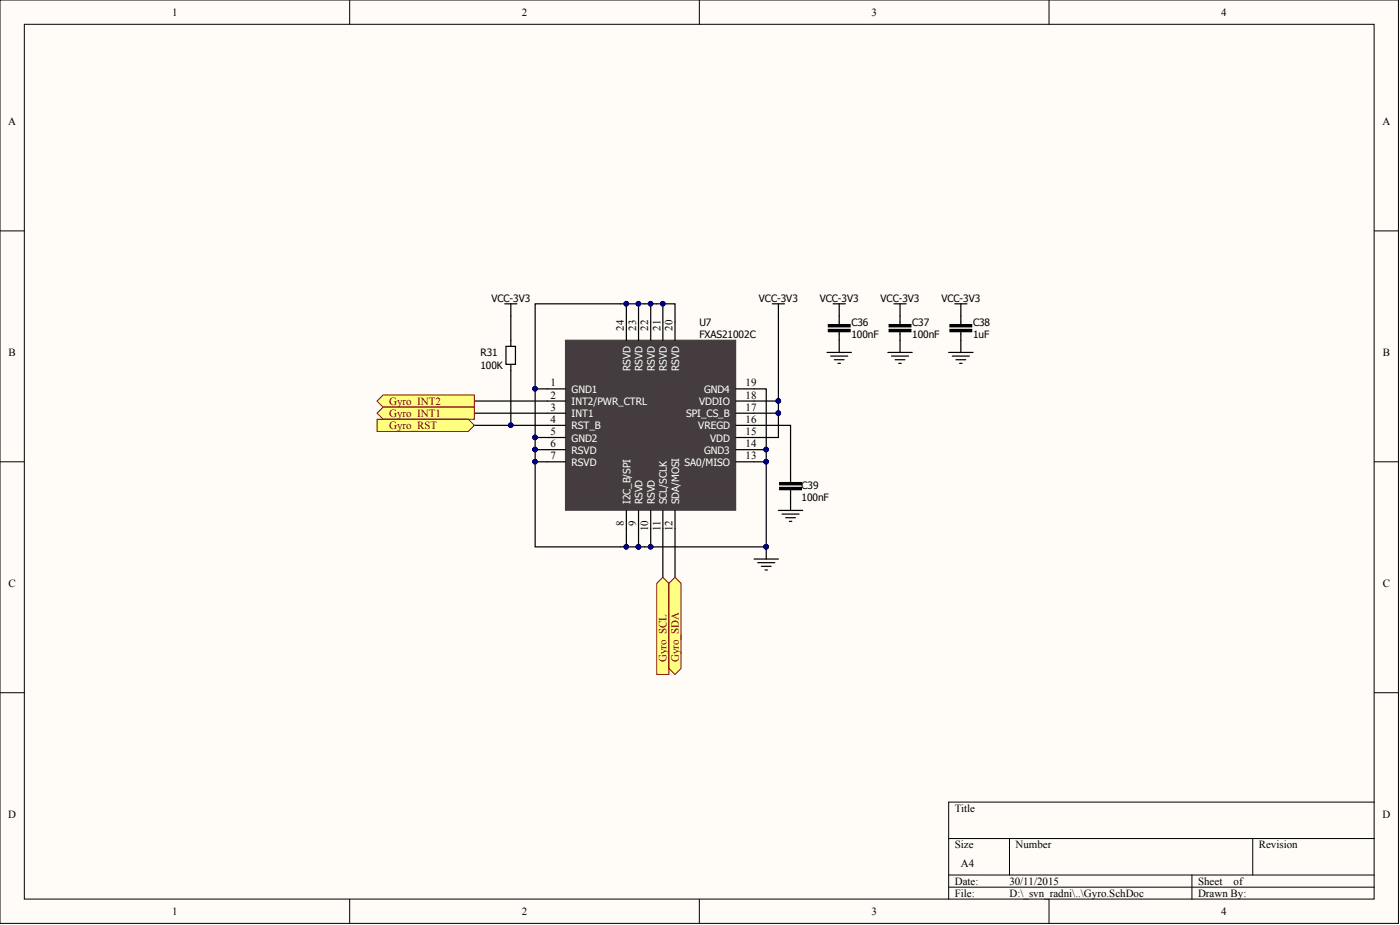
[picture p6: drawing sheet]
<svg xmlns="http://www.w3.org/2000/svg" width="292mm" height="193mm" viewBox="0 0 292 193" stroke-linecap="round" stroke-linejoin="round" font-family="sans-serif">
<defs><g id="words">
<g font-size="2.3">
<text x="35.9" y="3.3">1</text>
<text x="108.9" y="3.3">2</text>
<text x="181.8" y="3.3">3</text>
<text x="254.8" y="3.3">4</text>
<text x="1.7" y="26.1">A</text>
<text x="288.4" y="26.1">A</text>
<text x="130.2" y="69" transform="rotate(-90 130.2 69)">24</text>
<text x="132.7" y="69" transform="rotate(-90 132.7 69)">23</text>
<text x="135.3" y="69" transform="rotate(-90 135.3 69)">22</text>
<text x="137.8" y="69" transform="rotate(-90 137.8 69)">21</text>
<text x="140.3" y="69" transform="rotate(-90 140.3 69)">20</text>
<text x="1.8" y="74.3">B</text>
<text x="288.5" y="74.3">B</text>
<text x="114.8" y="80.6">1</text>
<text x="114.8" y="83.2">2</text>
<text x="155.6" y="83.2">18</text>
<text x="155.6" y="80.6">19</text>
<text x="114.8" y="85.7">3</text>
<text x="114.8" y="88.2">4</text>
<text x="155.6" y="88.2">16</text>
<text x="155.6" y="85.7">17</text>
<text x="114.8" y="90.8">5</text>
<text x="114.8" y="93.3">6</text>
<text x="114.8" y="95.8">7</text>
<text x="155.6" y="95.8">13</text>
<text x="155.6" y="93.3">14</text>
<text x="155.6" y="90.8">15</text>
<text x="130.2" y="109.7" transform="rotate(-90 130.2 109.7)">8</text>
<text x="132.7" y="109.7" transform="rotate(-90 132.7 109.7)">9</text>
<text x="135.3" y="110.8" transform="rotate(-90 135.3 110.8)">10</text>
<text x="137.8" y="110.7" transform="rotate(-90 137.8 110.7)">11</text>
<text x="140.3" y="110.8" transform="rotate(-90 140.3 110.8)">12</text>
<text x="1.8" y="122.5">C</text>
<text x="288.5" y="122.5">C</text>
<text x="1.7" y="170.6">D</text>
<text x="199.2" y="169.4">Title</text>
<text x="288.4" y="170.6">D</text>
<text x="199.2" y="177">Size</text>
<text x="211.9" y="177">Number</text>
<text x="262.6" y="177">Revision</text>
<text x="199.2" y="184.6">Date:</text>
<text x="200.5" y="180.8">A4</text>
<text x="210.6" y="184.6">30/11/2015</text>
<text x="250" y="184.6">Sheet</text>
<text x="257.4" y="184.6">of</text>
<text x="35.9" y="190.9">1</text>
<text x="108.9" y="190.9">2</text>
<text x="181.8" y="190.9">3</text>
<text x="199.2" y="187.1">File:</text>
<text x="210.6" y="187.1">D:\_svn_radni\..\Gyro.SchDoc</text>
<text x="250" y="187.1">Drawn By:</text>
<text x="254.8" y="190.9">4</text>
</g>
<g font-size="2.3" fill="#800000">
<text x="81.2" y="84.4">Gyro_INT2</text>
<text x="81.2" y="87">Gyro_INT1</text>
<text x="81.2" y="89.5">Gyro_RST</text>
<text x="139.1" y="138.2" transform="rotate(-90 139.1 138.2)">Gyro_SCL</text>
<text x="141.6" y="138.2" transform="rotate(-90 141.6 138.2)">Gyro_SDA</text>
</g>
<g font-size="2.1">
<text x="102.5" y="63">VCC-3V3</text>
<text x="158.3" y="63">VCC-3V3</text>
<text x="171" y="63">VCC-3V3</text>
<text x="183.7" y="63">VCC-3V3</text>
<text x="196.4" y="63">VCC-3V3</text>
<text x="145.9" y="68">U7</text>
<text x="145.9" y="70.6">FXAS21002C</text>
<text x="177.6" y="68">C36</text>
<text x="177.6" y="70.6">100nF</text>
<text x="190.3" y="68">C37</text>
<text x="190.3" y="70.6">100nF</text>
<text x="203" y="68">C38</text>
<text x="203" y="70.6">1uF</text>
<text x="100.2" y="74.4">R31</text>
<text x="100.2" y="76.9">100K</text>
<text x="167.2" y="102">C39</text>
<text x="167.2" y="104.5">100nF</text>
</g>
<g font-size="2.1" fill="#fff">
<text x="131.5" y="77.4" transform="rotate(-90 131.5 77.4)">RSVD</text>
<text x="134.1" y="77.4" transform="rotate(-90 134.1 77.4)">RSVD</text>
<text x="136.6" y="77.4" transform="rotate(-90 136.6 77.4)">RSVD</text>
<text x="139.1" y="77.4" transform="rotate(-90 139.1 77.4)">RSVD</text>
<text x="141.7" y="77.4" transform="rotate(-90 141.7 77.4)">RSVD</text>
<text x="119.3" y="82">GND1</text>
<text x="146.9" y="82">GND4</text>
<text x="119.3" y="87">INT1</text>
<text x="119.3" y="89.6">RST_B</text>
<text x="119.3" y="84.5">INT2/PWR_CTRL</text>
<text x="143.2" y="87">SPI_CS_B</text>
<text x="145.7" y="89.6">VREGD</text>
<text x="145.9" y="84.5">VDDIO</text>
<text x="119.3" y="92.1">GND2</text>
<text x="119.3" y="94.7">RSVD</text>
<text x="146.9" y="94.7">GND3</text>
<text x="148.2" y="92.1">VDD</text>
<text x="119.3" y="97.2">RSVD</text>
<text x="142.8" y="97.2">SA0/MISO</text>
<text x="131.5" y="105.2" transform="rotate(-90 131.5 105.2)">I2C_B/SPI</text>
<text x="134.1" y="105.2" transform="rotate(-90 134.1 105.2)">RSVD</text>
<text x="136.6" y="105.2" transform="rotate(-90 136.6 105.2)">RSVD</text>
<text x="139.1" y="105.2" transform="rotate(-90 139.1 105.2)">SCL/SCLK</text>
<text x="141.7" y="105.2" transform="rotate(-90 141.7 105.2)">SDA/MOSI</text>
</g>
</g></defs>
<g fill="#fffcf8" stroke="#000" stroke-width=".21">
<path d="M0 0h291.8v192.6h-291.8z"/>
<path d="M5.1 5.1h281.6v182.5h-281.6z"/>
</g>
<g fill="none" stroke="#000" stroke-width=".21">
<path d="M73 0v5.1M145.9 0v5.1M218.9 0v5.1M0 48.2h5.1M286.8 48.2h5M172.8 67.7h4.6v.5h-4.6zM172.8 68.7h4.6v.5h-4.6zM185.5 67.7h4.6v.5h-4.6zM185.5 68.7h4.6v.5h-4.6zM198.2 67.7h4.6v.5h-4.6zM198.2 68.7h4.6v.5h-4.6zM0 96.3h5.1"/>
<path d="M286.8 96.3h5M162.7 101.7h4.5v.5h-4.5zM162.7 100.7h4.5v.5h-4.5zM0 144.5h5.1M286.8 144.5h5M197.9 174.9h88.9M210.6 174.9v7.6M261.4 174.9v7.6M286.8 167.3h-88.9v20.3M73 187.6v5.1M145.9 187.6v5.1M197.9 182.5h88.9"/>
<path d="M197.9 185.1h88.9M218.9 187.6v5.1M248.7 182.5v5.1"/>
</g>
<g fill="none" stroke="#000" stroke-width=".25">
<path d="M130.7 67.2v-3.8h-19v17.7M130.7 63.4h2.5M135.8 63.4h-2.6v3.8M138.3 63.4h-2.5v3.8M161.1 63.4h2.6M162.4 63.4v2.5M172.6 73.5h5M173.3 74.3h3.6M173.8 63.4h2.6M174.1 75h2M174.8 75.8h.5M175.1 63.4v4.3"/>
<path d="M175.1 69.2v4.3M185.2 73.5h5.1M186 74.3h3.6M186.5 63.4h2.6M186.8 75h2M187.5 75.8h.5M187.8 63.4v4.3M187.8 69.2v4.3M197.9 73.5h5.1M198.7 74.3h3.5M199.2 63.4h2.5M199.5 75h2"/>
<path d="M200.2 75.8h.5M200.5 63.4v4.3M200.5 69.2v4.3M99 83.7h15.2M99 86.2h15.2M111.7 96.3h2.5M114.2 91.3h-2.5v2.5M114.2 81.1h-2.5v10.2M157.3 88.7h7.6v12M157.3 93.8h2.6M157.3 83.7h5.1M135.8 110.3v3.8h-2.6"/>
<path d="M135.8 114.1h24.1v2.5M157.3 116.6h5.1M158.1 117.4h3.5M158.9 118.1h2M159.6 118.9h.5M162.4 106.5h5.1M163.2 107.2h3.5M163.9 108h2.1M164.7 108.8h.5M164.9 102.2v4.3"/>
</g>
<g fill="#000">
<path d="M172.8 67.7h4.6v.5h-4.6z" fill-rule="evenodd"/>
<path d="M172.8 68.7h4.6v.5h-4.6z" fill-rule="evenodd"/>
<path d="M185.5 67.7h4.6v.5h-4.6z" fill-rule="evenodd"/>
<path d="M185.5 68.7h4.6v.5h-4.6z" fill-rule="evenodd"/>
<path d="M198.2 67.7h4.6v.5h-4.6z" fill-rule="evenodd"/>
<path d="M198.2 68.7h4.6v.5h-4.6z" fill-rule="evenodd"/>
<path d="M162.7 101.7h4.5v.5h-4.5z" fill-rule="evenodd"/>
<path d="M162.7 100.7h4.5v.5h-4.5z" fill-rule="evenodd"/>
</g>
<g fill="#000080" stroke="#000080" stroke-width=".21">
<circle cx="159.8" cy="114.1" r=".48"/>
<circle cx="159.8" cy="93.8" r=".48"/>
<circle cx="133.2" cy="114.1" r=".48"/>
<circle cx="135.7" cy="114.1" r=".48"/>
<circle cx="111.6" cy="96.3" r=".48"/>
<circle cx="111.6" cy="91.2" r=".48"/>
<circle cx="111.6" cy="93.8" r=".48"/>
<circle cx="111.6" cy="81.1" r=".48"/>
<circle cx="138.3" cy="63.4" r=".48"/>
<circle cx="135.7" cy="63.4" r=".48"/>
<circle cx="133.2" cy="63.4" r=".48"/>
<circle cx="130.7" cy="63.4" r=".48"/>
<circle cx="162.4" cy="83.6" r=".48"/>
</g>
<g fill="#ffff80" stroke="#800000" stroke-width=".21">
<path d="M78.7 83.7l1.2-1.3h19.1v2.5h-19.1z" fill-rule="evenodd"/>
<path d="M78.7 86.2l1.2-1.3h19.1v2.6h-19.1z" fill-rule="evenodd"/>
</g>
<path d="M99 88.7h15.2" fill="none" stroke="#000" stroke-width=".25"/>
<circle cx="106.6" cy="88.7" r=".48" fill="#000080" stroke="#000080" stroke-width=".21"/>
<path d="M78.7 87.5h19l1.3 1.2-1.3 1.3h-19z" fill-rule="evenodd" fill="#ffff80" stroke="#800000" stroke-width=".21"/>
<path d="M118 71h35.5v35.4h-35.5z" fill="#443c3e" stroke="#443c3e" stroke-width=".25"/>
<g fill="none" stroke="#000" stroke-width=".25">
<path d="M130.7 67.2v3.8M133.2 67.2v3.8M135.8 67.2v3.8M138.3 71v-7.6h2.5v7.6M114.2 81.1h3.8M114.2 86.2h3.8M114.2 88.7h3.8M114.2 91.3h3.8M114.2 83.7h3.8M114.2 96.3h3.8M118 93.8h-6.3v20.3h19v-7.6M153.5 81.1h3.8"/>
<path d="M153.5 86.2h3.8M153.5 88.7h3.8M153.5 91.3h3.8M153.5 83.7h3.8M153.5 96.3h3.8M153.5 93.8h3.8M133.2 106.5v7.6h-2.5M135.8 106.5v3.8M138.3 106.5v13.9M140.8 106.5v3.8"/>
</g>
<g fill="#000080" stroke="#000080" stroke-width=".21">
<circle cx="138.3" cy="63.4" r=".48"/>
<circle cx="111.6" cy="93.8" r=".48"/>
<circle cx="111.6" cy="96.3" r=".48"/>
<circle cx="133.2" cy="114.1" r=".48"/>
<circle cx="130.7" cy="114.1" r=".48"/>
</g>
<path d="M137 121.7l1.3-1.3 1.3 1.3v19h-2.6z" fill-rule="evenodd" fill="#ffff80" stroke="#800000" stroke-width=".21"/>
<path d="M140.8 110.3v10.1" fill="none" stroke="#000" stroke-width=".25"/>
<path d="M139.6 121.7l1.2-1.3 1.3 1.3v17.7l-1.3 1.3-1.2-1.3z" fill-rule="evenodd" fill="#ffff80" stroke="#800000" stroke-width=".21"/>
<path d="M105.3 63.4h2.5M105.6 72.3h1.9v3.7h-1.9zM106.6 63.4v8.9M106.6 76.1v12.6M162.4 65.9v25.4h-5.1M157.3 81.1h2.6v33M157.3 96.3h2.6M157.3 86.2h5.1" fill="none" stroke="#000" stroke-width=".25"/>
<g fill="#000080" stroke="#000080" stroke-width=".21">
<circle cx="159.8" cy="114.1" r=".48"/>
<circle cx="159.8" cy="96.3" r=".48"/>
<circle cx="159.8" cy="93.8" r=".48"/>
<circle cx="162.4" cy="83.6" r=".48"/>
<circle cx="162.4" cy="86.2" r=".48"/>
<circle cx="106.6" cy="88.7" r=".48"/>
</g>
<use href="#words"/>
</svg>
